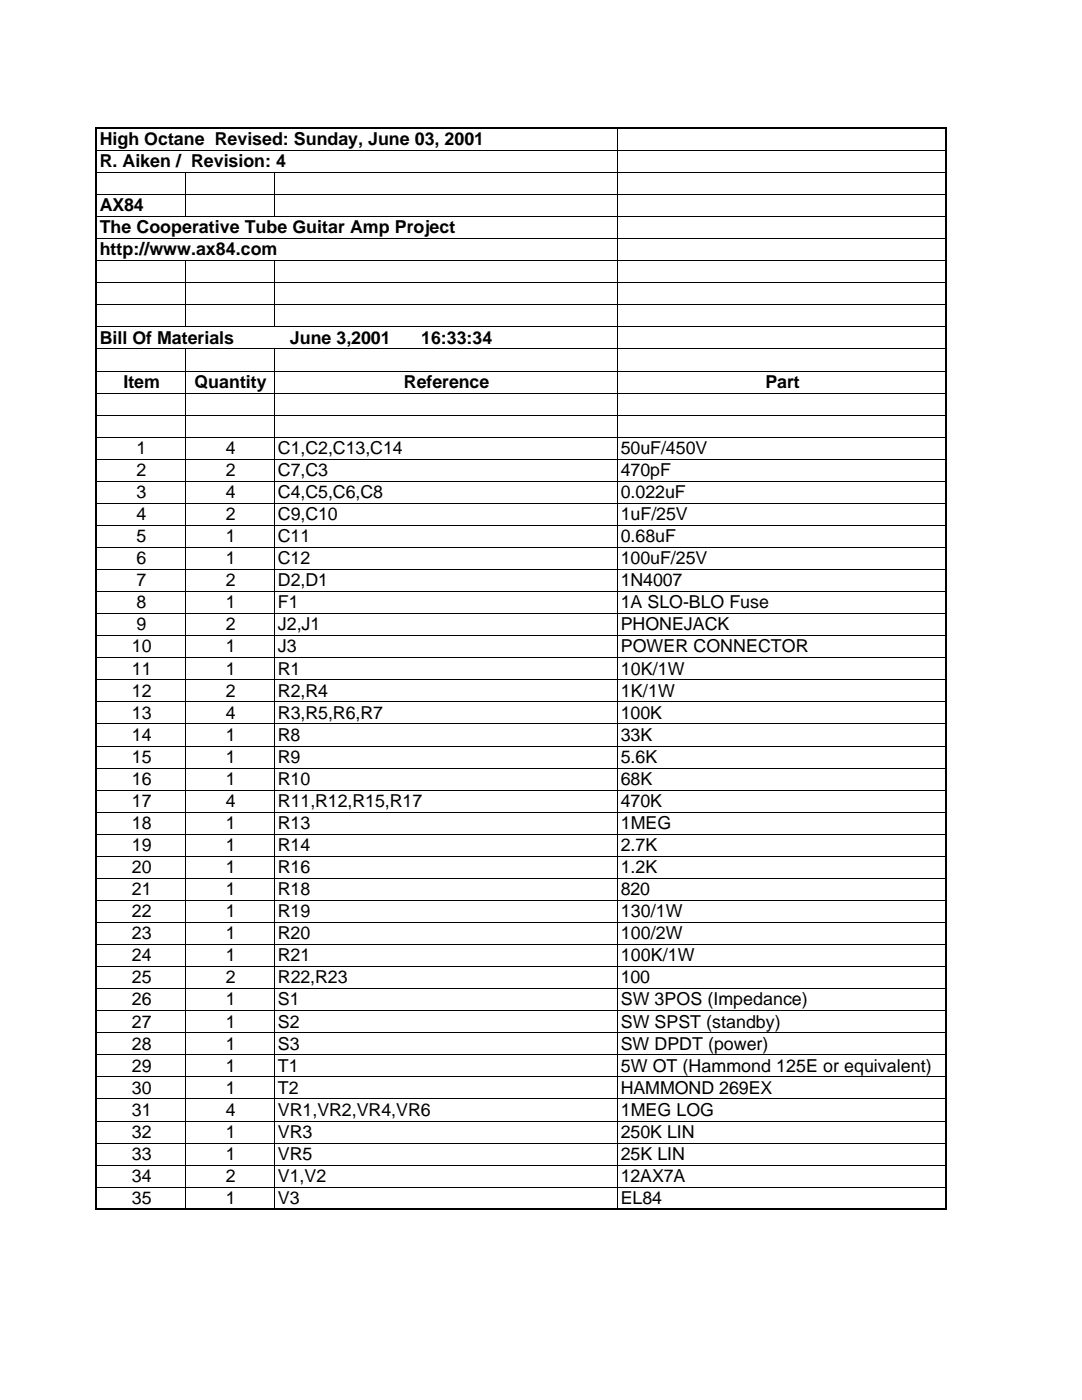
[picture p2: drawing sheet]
<svg xmlns="http://www.w3.org/2000/svg" width="216mm" height="279mm" viewBox="0 0 216 279" stroke-linecap="round" stroke-linejoin="round" font-family="sans-serif">
<defs><g id="words">
<g font-size="3.6">
<text x="19.9" y="29">High Octane Revised: Sunday, June 03, 2001</text>
<text x="19.9" y="33.4">R. Aiken / Revision: 4</text>
<text x="19.9" y="42.2">AX84</text>
<text x="19.9" y="46.6">The Cooperative Tube Guitar Amp Project</text>
<text x="19.9" y="51">http://www.ax84.com</text>
<text x="19.9" y="68.6">Bill Of Materials</text>
<text x="57.9" y="68.6">June 3,2001</text>
<text x="84.1" y="68.6">16:33:34</text>
<text x="24.6" y="77.4">Item</text>
<text x="38.8" y="77.4">Quantity</text>
<text x="80.6" y="77.4">Reference</text>
<text x="152.7" y="77.4">Part</text>
<text x="27.3" y="90.6">1</text>
<text x="27.3" y="95">2</text>
<text x="45" y="90.6">4</text>
<text x="45" y="95">2</text>
<text x="55.5" y="90.6">C1,C2,C13,C14</text>
<text x="55.5" y="95">C7,C3</text>
<text x="123.9" y="90.6">50uF/450V</text>
<text x="123.9" y="95">470pF</text>
<text x="27.3" y="99.4">3</text>
<text x="45" y="99.4">4</text>
<text x="55.5" y="99.4">C4,C5,C6,C8</text>
<text x="123.9" y="99.4">0.022uF</text>
<text x="27.3" y="103.8">4</text>
<text x="45" y="103.8">2</text>
<text x="55.5" y="103.8">C9,C10</text>
<text x="123.9" y="103.8">1uF/25V</text>
<text x="27.3" y="108.2">5</text>
<text x="27.3" y="112.6">6</text>
<text x="45" y="108.2">1</text>
<text x="45" y="112.6">1</text>
<text x="55.5" y="108.2">C11</text>
<text x="55.5" y="112.6">C12</text>
<text x="123.9" y="108.2">0.68uF</text>
<text x="123.9" y="112.6">100uF/25V</text>
<text x="27.3" y="117">7</text>
<text x="45" y="117">2</text>
<text x="55.5" y="117">D2,D1</text>
<text x="123.9" y="117">1N4007</text>
<text x="27.3" y="121.4">8</text>
<text x="27.3" y="125.8">9</text>
<text x="45" y="121.4">1</text>
<text x="45" y="125.8">2</text>
<text x="55.5" y="121.4">F1</text>
<text x="55.5" y="125.8">J2,J1</text>
<text x="123.9" y="121.4">1A SLO-BLO Fuse</text>
<text x="123.9" y="125.8">PHONEJACK</text>
<text x="26.3" y="130.2">10</text>
<text x="45" y="130.2">1</text>
<text x="55.5" y="130.2">J3</text>
<text x="123.9" y="130.2">POWER CONNECTOR</text>
<text x="26.3" y="134.6">11</text>
<text x="45" y="134.6">1</text>
<text x="55.5" y="134.6">R1</text>
<text x="123.9" y="134.6">10K/1W</text>
<text x="26.3" y="139">12</text>
<text x="26.3" y="143.4">13</text>
<text x="45" y="139">2</text>
<text x="45" y="143.4">4</text>
<text x="55.5" y="139">R2,R4</text>
<text x="55.5" y="143.4">R3,R5,R6,R7</text>
<text x="123.9" y="139">1K/1W</text>
<text x="123.9" y="143.4">100K</text>
<text x="26.3" y="147.8">14</text>
<text x="45" y="147.8">1</text>
<text x="55.5" y="147.8">R8</text>
<text x="123.9" y="147.8">33K</text>
<text x="26.3" y="152.2">15</text>
<text x="45" y="152.2">1</text>
<text x="55.5" y="152.2">R9</text>
<text x="123.9" y="152.2">5.6K</text>
<text x="26.3" y="156.6">16</text>
<text x="26.3" y="161">17</text>
<text x="45" y="156.6">1</text>
<text x="45" y="161">4</text>
<text x="55.5" y="156.6">R10</text>
<text x="55.5" y="161">R11,R12,R15,R17</text>
<text x="123.9" y="156.6">68K</text>
<text x="123.9" y="161">470K</text>
<text x="26.3" y="165.4">18</text>
<text x="45" y="165.4">1</text>
<text x="55.5" y="165.4">R13</text>
<text x="123.9" y="165.4">1MEG</text>
<text x="26.3" y="169.8">19</text>
<text x="45" y="169.8">1</text>
<text x="55.5" y="169.8">R14</text>
<text x="123.9" y="169.8">2.7K</text>
<text x="26.3" y="174.2">20</text>
<text x="26.3" y="178.6">21</text>
<text x="45" y="174.2">1</text>
<text x="45" y="178.6">1</text>
<text x="55.5" y="174.2">R16</text>
<text x="55.5" y="178.6">R18</text>
<text x="123.9" y="174.2">1.2K</text>
<text x="123.9" y="178.6">820</text>
<text x="26.3" y="183">22</text>
<text x="45" y="183">1</text>
<text x="55.5" y="183">R19</text>
<text x="123.9" y="183">130/1W</text>
<text x="26.3" y="187.5">23</text>
<text x="26.3" y="191.9">24</text>
<text x="45" y="187.5">1</text>
<text x="45" y="191.9">1</text>
<text x="55.5" y="187.5">R20</text>
<text x="55.5" y="191.9">R21</text>
<text x="123.9" y="187.5">100/2W</text>
<text x="123.9" y="191.9">100K/1W</text>
<text x="26.3" y="196.3">25</text>
<text x="45" y="196.3">2</text>
<text x="55.5" y="196.3">R22,R23</text>
<text x="123.9" y="196.3">100</text>
<text x="26.3" y="200.7">26</text>
<text x="45" y="200.7">1</text>
<text x="55.5" y="200.7">S1</text>
<text x="123.9" y="200.7">SW 3POS (Impedance)</text>
<text x="26.3" y="205.1">27</text>
<text x="26.3" y="209.5">28</text>
<text x="45" y="205.1">1</text>
<text x="45" y="209.5">1</text>
<text x="55.5" y="205.1">S2</text>
<text x="55.5" y="209.5">S3</text>
<text x="123.9" y="205.1">SW SPST (standby)</text>
<text x="123.9" y="209.5">SW DPDT (power)</text>
<text x="26.3" y="213.9">29</text>
<text x="45" y="213.9">1</text>
<text x="55.5" y="213.9">T1</text>
<text x="123.9" y="213.9">5W OT (Hammond 125E or equivalent)</text>
<text x="26.3" y="218.3">30</text>
<text x="45" y="218.3">1</text>
<text x="55.5" y="218.3">T2</text>
<text x="123.9" y="218.3">HAMMOND 269EX</text>
<text x="26.3" y="222.7">31</text>
<text x="26.3" y="227.1">32</text>
<text x="45" y="222.7">4</text>
<text x="45" y="227.1">1</text>
<text x="55.5" y="222.7">VR1,VR2,VR4,VR6</text>
<text x="55.5" y="227.1">VR3</text>
<text x="123.9" y="222.7">1MEG LOG</text>
<text x="123.9" y="227.1">250K LIN</text>
<text x="26.3" y="231.5">33</text>
<text x="45" y="231.5">1</text>
<text x="55.5" y="231.5">VR5</text>
<text x="123.9" y="231.5">25K LIN</text>
<text x="26.3" y="235.9">34</text>
<text x="45" y="235.9">2</text>
<text x="55.5" y="235.9">V1,V2</text>
<text x="123.9" y="235.9">12AX7A</text>
<text x="26.3" y="240.3">35</text>
<text x="45" y="240.3">1</text>
<text x="55.5" y="240.3">V3</text>
<text x="123.9" y="240.3">EL84</text>
</g>
</g></defs>
<g fill="none" stroke="#000" stroke-width=".2">
<path d="M19.4 30h169.5M19.4 34.4h169.5M19.4 38.8h169.5M37 34.5v8.8M54.8 34.5v8.8M123.2 25.7v215.7M188.8 25.7v215.7M19.4 43.2h169.5M19.4 47.6h169.5M19.4 52h169.5M19.4 56.4h169.5M37 52.1v13.2"/>
<path d="M54.8 52.1v13.2M19.4 60.8h169.5M19.4 65.2h169.5M19.4 69.6h169.5M19.4 74h169.5M19.4 78.4h169.5M37 69.7v171.7M54.8 69.7v171.7M19.4 82.8h169.5M19.4 87.2h169.5M19.4 91.7h169.5M19.4 96.1h169.5"/>
<path d="M19.4 100.5h169.5M19.4 104.9h169.5M19.4 109.3h169.5M19.4 113.7h169.5M19.4 118.1h169.5M19.4 122.5h169.5M19.4 126.9h169.5M19.4 131.3h169.5M19.4 135.7h169.5M19.4 140.1h169.5M19.4 144.5h169.5M19.4 148.9h169.5"/>
<path d="M19.4 153.3h169.5M19.4 157.7h169.5M19.4 162.1h169.5M19.4 166.5h169.5M19.4 170.9h169.5M19.4 175.3h169.5M19.4 179.7h169.5M19.4 184.1h169.5M19.4 188.5h169.5M19.4 192.9h169.5M19.4 197.3h169.5M19.4 201.7h169.5"/>
<path d="M19.4 206.1h169.5M19.4 210.5h169.5M19.4 214.9h169.5M19.4 219.3h169.5M19.4 223.7h169.5M19.4 228.1h169.5M19.4 232.5h169.5M19.4 236.9h169.5M19.4 241.3h169.5"/>
</g>
<path d="M19 25.6h170M19.2 25.4v216.1M188.8 25.4v216.1M19 241.3h170" fill="none" stroke="#000" stroke-width=".34"/>
<use href="#words"/>
</svg>
